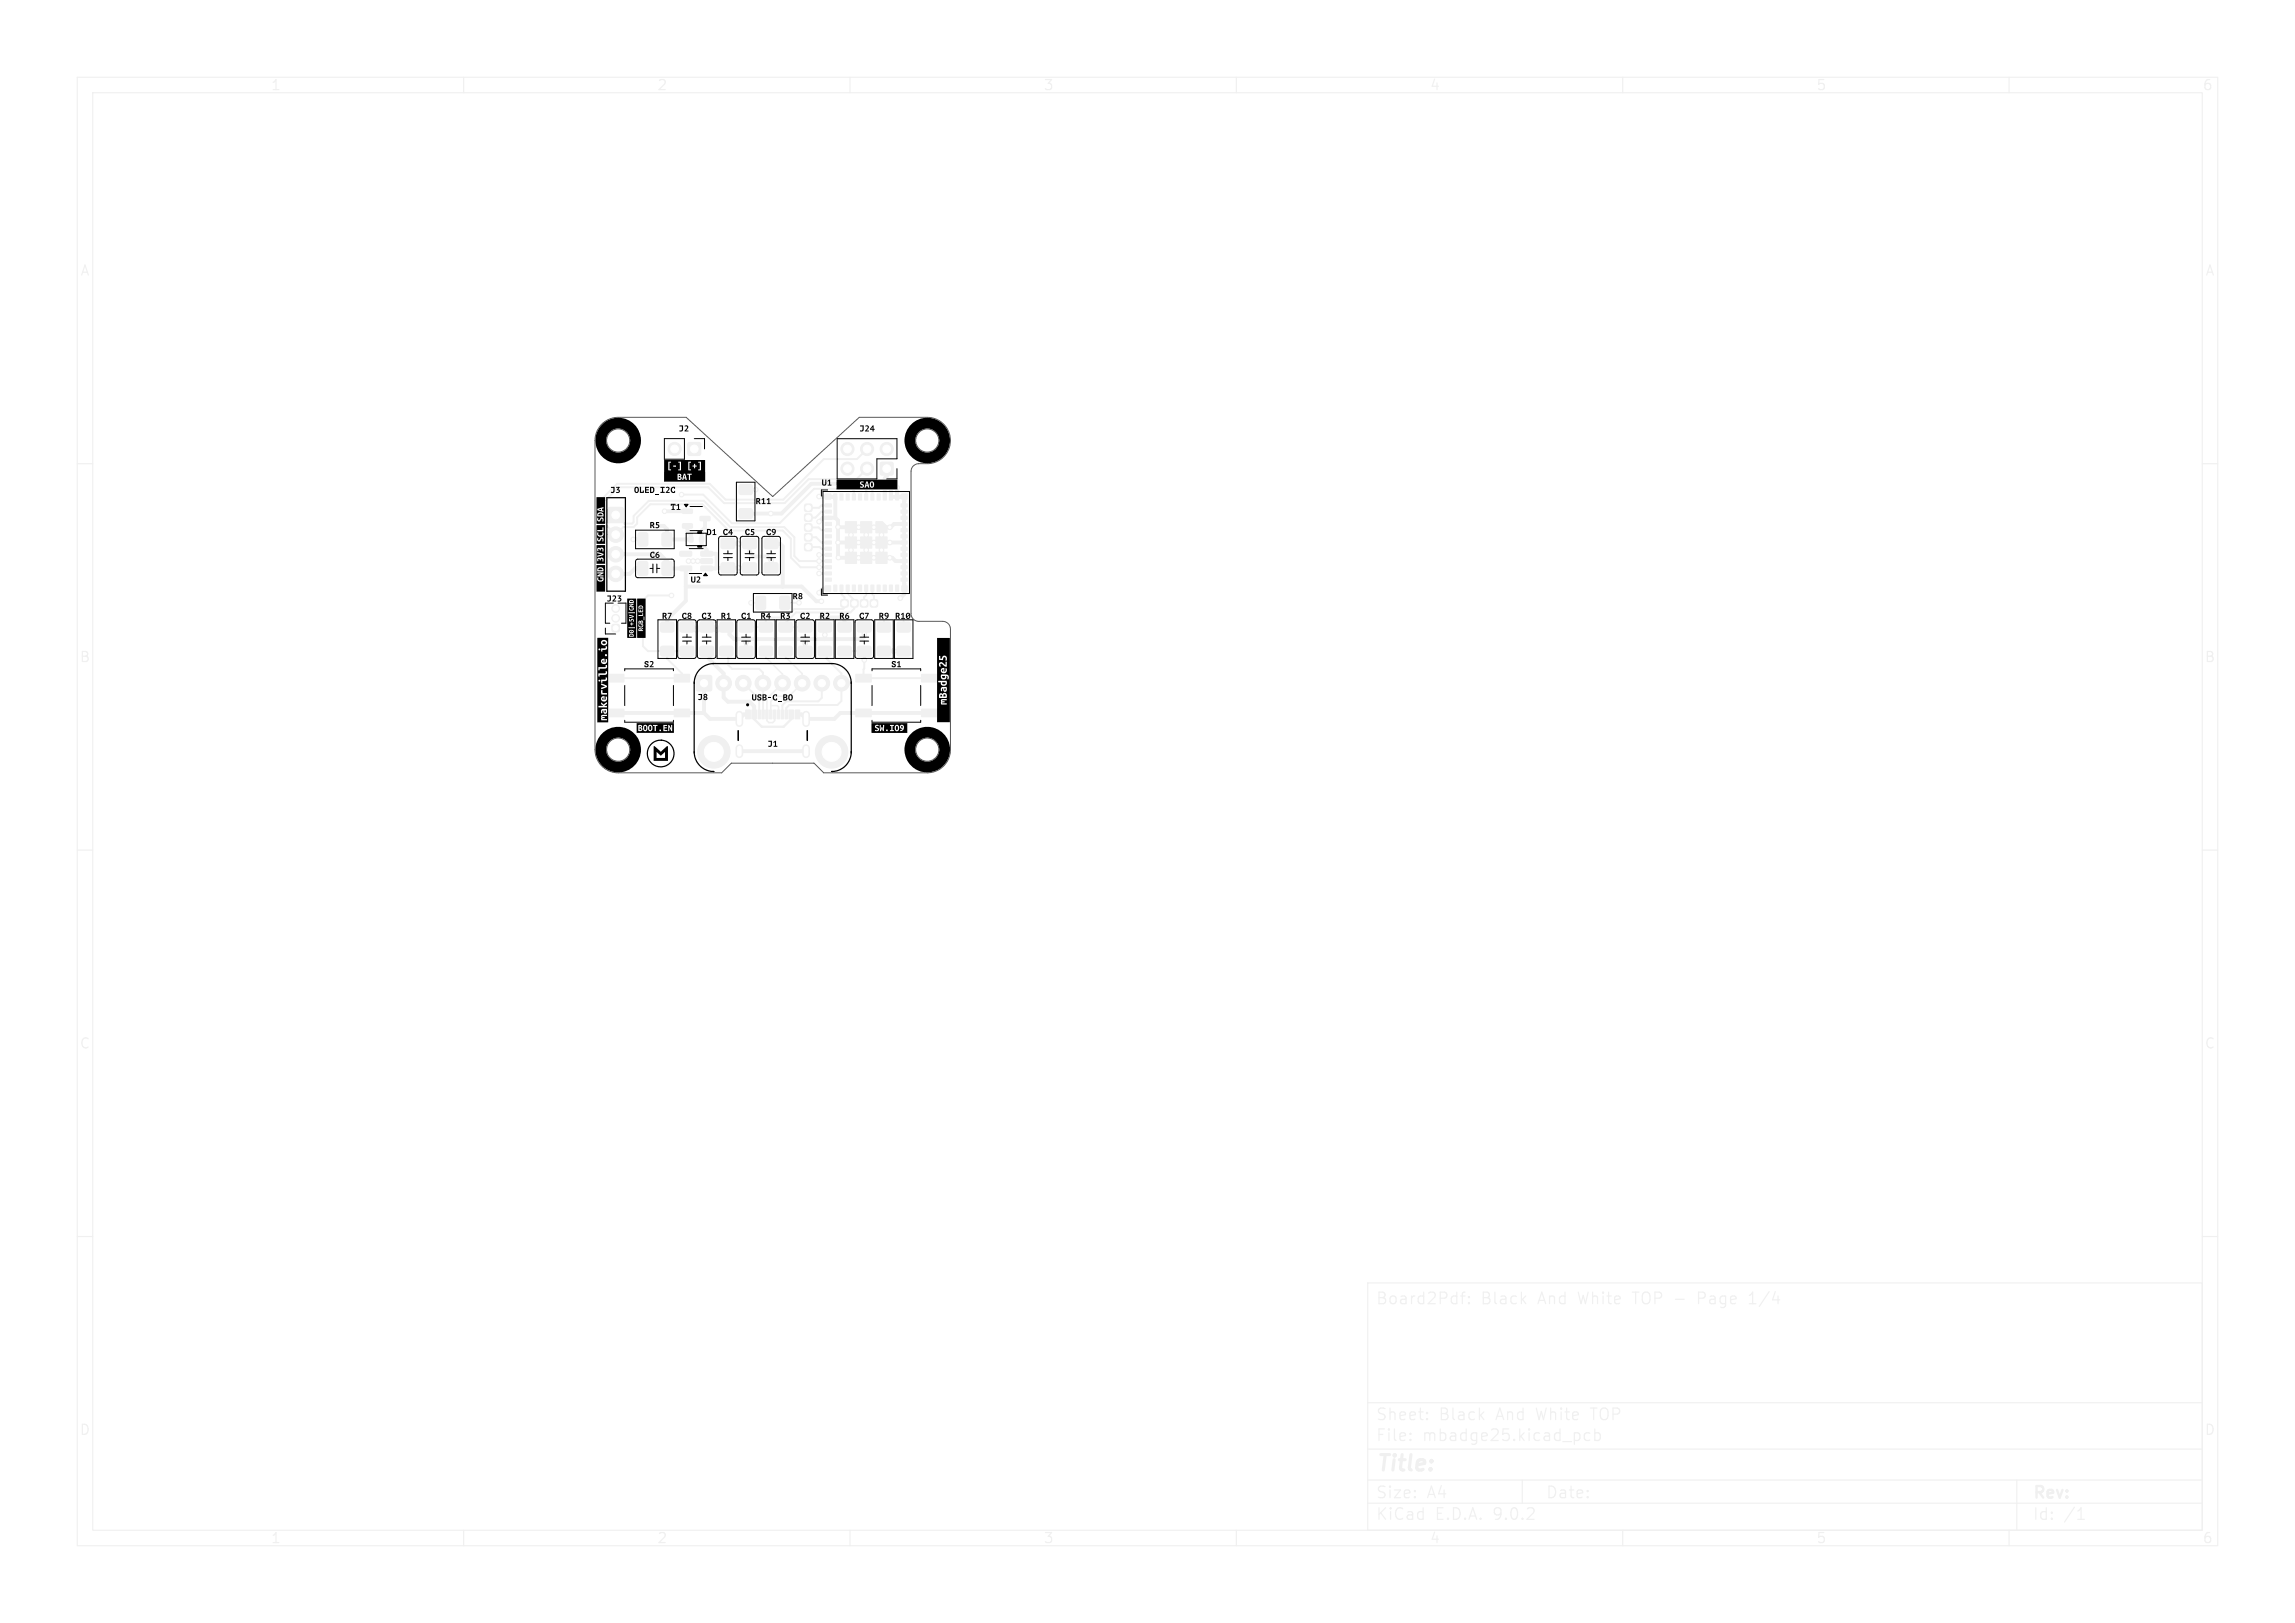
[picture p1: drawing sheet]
<svg xmlns="http://www.w3.org/2000/svg" width="297mm" height="210mm" viewBox="0 0 297 210" stroke-linecap="round" stroke-linejoin="round" font-family="sans-serif">
<defs><g id="words">
<g font-size="1.1">
<text x="87.8" y="56.1">J2</text>
<text x="111.2" y="56.1">J24</text>
<text x="79" y="64.1">J3</text>
<text x="82" y="64.1">OLED_I2C</text>
<text x="97.8" y="65.5">R11</text>
<text x="106.3" y="63.1">U1</text>
<text x="84.1" y="68.6">R5</text>
<text x="86.8" y="66.3">T1</text>
<text x="91.4" y="69.5">D1 C4</text>
<text x="96.4" y="69.5">C5</text>
<text x="99.1" y="69.5">C9</text>
<text x="84.1" y="72.5">C6</text>
<text x="89.4" y="75.7">U2</text>
<text x="102.6" y="77.8">R8</text>
<text x="78.5" y="78.1">J23</text>
<text x="85.7" y="80.4">R7</text>
<text x="88.2" y="80.4">C8</text>
<text x="90.8" y="80.4">C3</text>
<text x="93.3" y="80.4">R1</text>
<text x="95.9" y="80.4">C1</text>
<text x="98.4" y="80.4">R4</text>
<text x="101" y="80.4">R3</text>
<text x="103.5" y="80.4">C2</text>
<text x="106.1" y="80.4">R2</text>
<text x="108.6" y="80.4">R6</text>
<text x="111.2" y="80.4">C7</text>
<text x="113.7" y="80.4">R9</text>
<text x="115.8" y="80.4">R10</text>
<text x="83.3" y="86.6">S2</text>
<text x="115.3" y="86.6">S1</text>
<text x="90.3" y="90.9">J8</text>
<text x="97.3" y="90.9">USB-C_BO</text>
<text x="99.3" y="96.9">J1</text>
</g>
</g></defs>
<g fill="none" stroke="#f0f0f0" stroke-width=".15">
<path d="M10 10h277v190h-277zM12 12h273v186h-273zM35.3 11.6h.8M35.3 10.7l.4-.4v1.3M60 10v2M85.3 10.4l.2-.1 .5 .1a.35 .35 0 0 1 0 .5l-.7 .7h.8M110 10v2M135.3 10.3h.8l-.4 .5a.35 .35 0 0 1 .4 .2v.3l-.1 .2-.5 .1-.2-.1M160 10v2M185.7 10.2l-.4 1h.9M186 10.7v.9M210 10v2"/>
<path d="M236 10.3h-.6l-.1 .6 .2-.1 .5 .1 .1 .1-.1 .5-.2 .1h-.3l-.2-.1M260 10v2M286 10.3a.51 .51 0 0 0-.7 .6v.4l.2 .2 .3 .1 .2-.1 .1-.5-.1-.1-.4-.1-.3 .2M10.6 35.6l.4-1.3 .4 1.3M10.7 35.2h.6M285.6 35.6l.4-1.3 .4 1.3M285.7 35.2h.6M10 60h2M285 60h2M10.7 84.3h.4l.2 .1v.3l-.2 .2a.35 .35 0 0 1 .3 .3 .35 .35 0 0 1-.2 .4h-.5zM10.7 84.9h.4M285.7 84.3h.4l.2 .1v.3l-.2 .2a.35 .35 0 0 1 .3 .3 .35 .35 0 0 1-.2 .4h-.5z"/>
<path d="M285.7 84.9h.4M10 110h2M285 110h2M11.4 134.4a.52 .52 0 0 0-.6 0 .52 .52 0 0 0-.2 .6 .49 .49 0 0 0 .2 .5 .49 .49 0 0 0 .6 0M286.4 134.4a.52 .52 0 0 0-.6 0 .52 .52 0 0 0-.2 .6 .49 .49 0 0 0 .3 .5 .49 .49 0 0 0 .5 0M10 160h2M177 166h108v32h-108zM178.5 167.2h.5a.36 .36 0 0 1 .3 .4 .36 .36 0 0 1-.3 .3 .4 .4 0 0 1 .3 .4 .4 .4 0 0 1-.3 .4h-.5zM178.5 167.9h.5M180 167.8a.41 .41 0 0 1 .7 .2v.4a.41 .41 0 0 1-.4 .3 .41 .41 0 0 1-.4-.3v-.4zM181.3 167.8l.2-.1 .4 .1 .1 .9M182 168.1h-.5a.29 .29 0 0 0-.3 .3 .29 .29 0 0 0 .3 .3l.5-.1"/>
<path d="M182.7 167.7v1M183.1 167.7a.38 .38 0 0 0-.4 .3M184.2 167.8l-.4-.1-.3 .3v.4l.2 .2 .1 .1 .4-.1M184.2 167.2v1.5M184.9 167.3l.2-.1h.4a.41 .41 0 0 1 .2 .6l-.9 .9h.9M186.4 168h.6a.41 .41 0 0 0 .3-.4 .41 .41 0 0 0-.3-.4h-.6v1.5M188.5 167.8l-.4-.1-.3 .3v.4l.2 .2 .1 .1 .4-.1M188.5 167.2v1.5M189 167.7h.6M189.6 167.2l-.3 .1-.1 .1v1.3M190.1 167.8v.1M190.1 168.6v.1"/>
<path d="M190.1 168.6h.1l-.1 .1M190.1 168.6h-.1l.1 .1M190.1 167.8h.1l-.1 .1M190.1 167.8h-.1l.1 .1M192 167.2h.5a.36 .36 0 0 1 .3 .4 .36 .36 0 0 1-.3 .3 .4 .4 0 0 1 .3 .4 .4 .4 0 0 1-.3 .4h-.5zM192 167.9h.5M193.5 167.2v1.3l.2 .2M194.2 167.8l.2-.1 .4 .1 .1 .9M194.9 168.1h-.5a.29 .29 0 0 0-.2 .3 .29 .29 0 0 0 .2 .3l.5-.1M196.2 167.8l-.4-.1-.3 .3v.4l.2 .2 .1 .1 .4-.1M196.9 167.2v1.5M197 168.1l.5 .6"/>
<path d="M197.5 167.7l-.6 .6M199 168.7l.5-1.5 .5 1.5M199.2 168.3h.7M200.5 167.7v1M200.5 167.8a.37 .37 0 0 1 .7 .1v.8M202.5 167.8l-.4-.1-.3 .3v.4l.2 .2 .1 .1 .4-.1M202.5 167.2v1.5M204.2 167.2l.4 1.5 .3-1.1 .3 1.1 .3-1.5M206.1 167.8a.37 .37 0 0 1 .6 .1v.8M206.1 167.2v1.5M207.5 167.2v.1M207.5 167.7v1"/>
<path d="M207.5 167.2l-.1 .1h.1M208 167.7h.5M208.2 167.2v1.3v.1l.3 .1M209 168.2l.7-.1-.1-.3-.4-.1-.2 .2v.7l.2 .1 .4-.1M211.2 167.2h.9M211.7 167.2v1.5M212.7 167.3a.5 .5 0 0 1 .6-.1 .5 .5 0 0 1 .2 .5v.5a.5 .5 0 0 1-.5 .5 .5 .5 0 0 1-.5-.5v-.5zM214.2 168h.5a.41 .41 0 0 0 .3-.4 .41 .41 0 0 0-.3-.4h-.5v1.5M216.8 168.1h1.2M219.8 168h.6a.41 .41 0 0 0 .3-.4 .41 .41 0 0 0-.3-.4h-.6v1.5M221.3 167.8l.2-.1 .4 .1 .1 .9M222 168.1h-.5a.29 .29 0 0 0-.3 .3 .29 .29 0 0 0 .3 .3l.5-.1"/>
<path d="M223.3 167.8l-.4-.1-.3 .3v.4l.1 .2 .2 .1 .4-.1M223.3 167.7v1.2a.41 .41 0 0 1-.6 .2M224 168.2l.7-.1-.1-.3-.4-.1-.2 .2v.7l.2 .1 .4-.1M226.4 168.7h.8M226.4 167.6l.4-.4v1.5M229 167.1l-1.3 2M229.7 167.1l-.3 1.1h.9M230.1 167.7v1M285 160h2M10.7 184.3a.66 .66 0 0 1 .7 .6 .66 .66 0 0 1-.7 .7zM35.3 198.7l.4-.4v1.3M35.3 199.6h.8"/>
<path d="M60 198v2M85.3 198.4l.2-.1 .5 .1a.35 .35 0 0 1 0 .5l-.7 .7h.8M110 198v2M135.3 198.3h.8l-.4 .5a.35 .35 0 0 1 .4 .2v.4l-.1 .1-.5 .1-.2-.1M160 198v2M177 194.5h108M177 191.5h108M177 187.5h108M177 181.5h108M178.5 195.1v1.5M178.5 185.6h.5M178.7 195.7l.6 .9"/>
<path d="M179.2 184.9h-.7v1.5M179.2 192.4l-.5-.1a.36 .36 0 0 0-.3 .4 .36 .36 0 0 0 .3 .3 .55 .55 0 0 1 .5 .4 .38 .38 0 0 1-.2 .4l-.6-.1M179.2 182.3l-.5-.1a.36 .36 0 0 0-.3 .4 .36 .36 0 0 0 .3 .3 .55 .55 0 0 1 .5 .4 .38 .38 0 0 1-.2 .4l-.6-.1M179.3 195.1l-.8 .9M179.7 184.9v.1M179.7 185.4v1M179.7 184.9l.1 .1h-.1M179.9 182.2v1.5M179.9 192.3v.1M179.9 192.8v1M179.9 192.3l-.1 .1h.1M179.9 192.3l.1 .1h-.1"/>
<path d="M179.9 182.8a.37 .37 0 0 1 .6 .1v.8M180 195.1v.1M180 195.6v1M180 195.1l-.1 .1h.1M180.5 192.8h.7l-.7 1h.7M180.5 184.9v1.3l.2 .2M181.2 185.9l.7-.1-.1-.3-.4-.1-.2 .2v.7l.2 .1 .4-.1M181.2 183.2l.7-.1-.1-.3-.4-.1-.2 .2v.7l.2 .1 .4-.1M181.5 195.2a.6 .6 0 0 0-.7 0 .6 .6 0 0 0-.2 .8 .56 .56 0 0 0 .3 .5 .56 .56 0 0 0 .6 0M181.7 193.3l.8-.1-.1-.3-.4-.1-.3 .2 .1 .7 .2 .1 .4-.1M182.2 195.7l.1-.1 .4 .1 .1 .9M182.5 183.2l.7-.1-.1-.3-.4-.1-.2 .2v.7l.2 .1 .4-.1"/>
<path d="M182.5 186.3h.1l-.1 .1M182.5 186.3v.1M182.5 185.5v.1M182.5 185.5h.1l-.1 .1M182.8 196h-.5a.29 .29 0 0 0-.2 .3 .29 .29 0 0 0 .2 .3l.5-.1M183.1 193.7h.1l-.1 .1M183.1 193.7h-.1l.1 .1M183.1 192.9v.1M183.1 193.7v.1M183.1 192.9h.1l-.1 .1M183.1 192.9h-.1l.1 .1M183.6 182.7h.6"/>
<path d="M183.8 182.2v1.3l.1 .1 .3 .1M184.2 195.7l-.5-.1-.2 .3v.4l.1 .2 .1 .1 .5-.1M184.2 195.1v1.5M184.4 185.5a.37 .37 0 0 1 .6 .1M184.4 185.4v1M184.7 183.6h-.1l.1 .1M184.7 183.6v.1M184.7 182.8v.1M184.7 182.8h-.1l.1 .1M184.7 193.8l.5-1.5 .5 1.5M184.9 193.4h.7M185 185.6l.2-.2 .4 .1 .1 .9"/>
<path d="M185 185.6v.8M185.7 198.2l-.4 1h.9M186 198.7v.9M186 195.8h.5M186.4 185.5l.4-.1 .3 .3v.4l-.1 .2-.2 .1-.4-.1M186.4 184.9v1.5M186.5 182.2h.5a.36 .36 0 0 1 .3 .4 .36 .36 0 0 1-.3 .3 .4 .4 0 0 1 .4 .4 .4 .4 0 0 1-.3 .4h-.6zM186.5 182.9h.5M186.5 192.2l-.3 1.1h.9M186.7 195.1h-.7v1.5h.7M186.9 192.8v1M187.4 196.5h.1l-.1 .1"/>
<path d="M187.4 196.5h-.1l.1 .1M187.4 196.5v.1M187.7 185.5l.2-.1 .4 .1 .1 .9M188 182.2v1.3l.2 .2M188.1 195.1a.79 .79 0 0 1 .9 .5 .79 .79 0 0 1-.3 .9l-.6 .1zM188.4 185.8h-.5a.29 .29 0 0 0-.2 .3 .29 .29 0 0 0 .2 .3l.5-.1M188.8 182.8l.2-.1 .4 .1 .1 .9M189.5 183.1h-.5a.29 .29 0 0 0-.3 .3 .29 .29 0 0 0 .3 .3l.5-.1M189.6 196.5h.1l-.1 .1M189.6 196.5h-.1l.1 .1M189.6 196.5v.1M189.7 185.5l-.4-.1-.3 .3v.4l.2 .2 .1 .1 .4-.1"/>
<path d="M189.7 184.9v1.5M190.1 196.6l.5-1.5 .5 1.5M190.2 196.2h.8M190.8 182.8l-.4-.1-.3 .3v.4l.1 .2 .2 .1 .4-.1M191.1 185.4v1.2a.41 .41 0 0 1-.6 .2M191.1 185.5l-.4-.1-.3 .3v.4l.1 .2 .2 .1 .4-.1M191.5 182.2v1.5M191.6 196.5h.1l-.1 .1M191.6 196.5h-.1l.1 .1M191.6 196.5v.1M191.6 183.1l.4 .6M191.7 185.9l.8-.1-.1-.3-.4-.1-.3 .2 .1 .7 .2 .1 .4-.1"/>
<path d="M192 182.7l-.5 .6M193 185l.2-.1h.4a.41 .41 0 0 1 .2 .6l-.8 .9h.9M193.6 183.7l.5-1.5 .5 1.5M193.7 183.3h.8M194.2 195.7l-.2 .3h-.5l-.1-.3v-.3l.1-.2 .5-.1 .2 .1a.99 .99 0 0 1-.4 1.4h-.3M194.9 196.5h.1l-.1 .1M194.9 196.5h-.1l.1 .1M194.9 196.5v.1M195.1 182.8a.37 .37 0 0 1 .6 .1v.8M195.1 182.7v1M195.2 184.9h-.7v.7l.2-.1h.5l.1 .3-.1 .5-.2 .1h-.3l-.2-.1M195.7 195.2a.36 .36 0 0 1 .3-.1 .36 .36 0 0 1 .3 .3 .77 .77 0 0 1-.4 1.2 .91 .91 0 0 1-.2-1.4z"/>
<path d="M196 186.3v.1M196 186.3h-.1l.1 .1M196.7 184.9v1.5M196.8 185.8l.4 .6M197 191.5v3M197 196.5h.1l-.1 .1M197 196.5v.1M197.1 182.8l-.4-.1-.3 .3v.4l.1 .2 .2 .1 .4-.1M197.1 182.2v1.5M197.2 185.4l-.5 .6M197.7 195.2l.2-.1h.3a.41 .41 0 0 1 .3 .6l-.9 .9h.9M197.9 184.9v.1"/>
<path d="M197.9 185.4v1M197.9 184.9l-.1 .1h.1M197.9 184.9l.1 .1h-.1M198.8 182.2l.4 1.5 .3-1.1 .2 1.1 .4-1.5M199.2 185.5l-.4-.1-.3 .3v.4l.2 .2 .1 .1 .4-.1M199.9 185.5l.1-.1 .5 .1v.9M200.5 192.3a.79 .79 0 0 1 .8 .5 .79 .79 0 0 1-.3 .9l-.5 .1zM200.5 185.8h-.5a.29 .29 0 0 0-.2 .3 .29 .29 0 0 0 .2 .3l.5-.1M200.7 182.8a.37 .37 0 0 1 .6 .1v.8M200.7 182.2v1.5M201.9 184.9v1.5M201.9 185.5l-.4-.1-.3 .3v.4l.1 .2 .2 .1 .4-.1"/>
<path d="M202 192.9l.1-.1 .4 .1 .1 .9M202 182.2v.1M202 182.7v1M202 182.2l.1 .1h-.1M202.2 186.5h1.2M202.5 182.7h.6M202.6 193.2h-.5a.29 .29 0 0 0-.2 .3 .29 .29 0 0 0 .2 .3l.5-.1M202.7 182.2v1.3l.1 .1 .3 .1M203.1 192.8h.6M203.3 192.3v1.3l.1 .1 .3 .1M203.5 183.2l.7-.1v-.3l-.5-.1-.2 .2 .1 .7 .1 .1 .5-.1M203.7 185.5l.5-.1 .3 .3v.4l-.2 .2-.1 .1-.5-.1"/>
<path d="M203.7 185.4v1.5M204.1 193.3l.7-.1-.1-.3-.4-.1-.2 .2 .1 .7 .1 .1 .4-.1M205.5 193.7v.1M205.5 193.7h-.1l.1 .1M205.5 192.9v.1M205.5 192.9h-.1l.1 .1M205.7 185.5l-.4-.1-.3 .3v.4l.2 .2 .1 .1 .4-.1M205.8 182.2h.9M206.2 182.2v1.5M206.4 185.5l.4-.1 .3 .3v.4l-.1 .2-.2 .1-.4-.1M206.4 184.9v1.5M207.2 182.4a.5 .5 0 0 1 .5-.2 .5 .5 0 0 1 .4 .5v.5a.5 .5 0 0 1-.5 .5 .5 .5 0 0 1-.5-.5z"/>
<path d="M208.7 183h.6a.41 .41 0 0 0 .3-.4 .41 .41 0 0 0-.3-.4h-.6v1.5M210 198v2M236 198.3h-.6l-.1 .6 .2-.1 .5 .1 .1 .1-.1 .5-.2 .1h-.3l-.2-.1M260 198v2M261 191.5v6.5M263.5 195.1v1.5M264.8 195.7l-.4-.1-.3 .3v.4l.1 .2 .2 .1 .4-.1M264.8 195.1v1.5M265.5 196.5h.1l-.1 .1M265.5 196.5v.1M265.5 195.7v.1M265.5 195.7h.1l-.1 .1"/>
<path d="M268.5 195l-1.3 2M268.9 196.6h.8M268.9 195.5l.4-.4v1.5M285.7 184.3a.66 .66 0 0 1 .7 .6 .66 .66 0 0 1-.7 .7zM286 198.3a.51 .51 0 0 0-.7 .6v.5l.2 .1 .3 .1 .2-.1 .1-.5-.1-.1-.4-.1-.3 .2"/>
</g>
<path d="M263.6 193.1h.5a.41 .41 0 0 0 .3-.4 .41 .41 0 0 0-.3-.4h-.5v1.5M263.9 193.1l.5 .7M265 193.3l.7-.2-.1-.2-.4-.1-.2 .2 .1 .7 .1 .1 .4-.1M266.2 192.8l.4 1 .3-1M267.5 193.6l.1 .1-.1 .1M267.5 193.6l-.1 .1 .1 .1M267.5 192.9v.1M267.5 193.6v.2M267.5 192.9h.1l-.1 .1M267.5 192.9h-.1l.1 .1" fill="none" stroke="#f0f0f0" stroke-width=".3"/>
<g fill="none" stroke="#f0f0f0" stroke-width=".4">
<path d="M178.7 188.2h1.1M179.3 188.2l-.3 2M180.4 188.9l-.1 1.3M180.5 188.2v.2M180.5 188.2l-.1 .1 .1 .1M180.5 188.2l.1 .1-.1 .1M181.1 188.9h.7M181.5 188.2l-.3 1.7 .1 .2 .4 .1M182.6 188.2l-.2 1.7 .1 .2 .1 .1M183.4 189.5l1-.1-.1-.4-.2-.1-.5 .1-.2 .2-.1 .7 .1 .2 .2 .1 .6-.1M185.1 190l.1 .1-.1 .1M185.1 190l-.1 .1 .1 .1"/>
<path d="M185.1 190v.2M185.3 189l-.1 .2M185.3 189v.1l-.1 .1M185.3 189l-.1 .1v.1"/>
</g>
<g fill="#f0f0f0" stroke="#f0f0f0" stroke-width=".13">
<path d="M85.5 80.6l.2-.1 1.5 .1v.2v.9l-.2 .1-1.5-.1v-.1z"/>
<path d="M85.5 83.7l.2-.1 1.5 .1v.2v.9l-.2 .1-1.5-.1v-.1z"/>
<path d="M90.2 87.5l.1-.1h1.6l.2 .1v.1v1.6v.1l-.2 .1h-1.6l-.1-.1-.1-.1v-1.6z"/>
<path d="M95.7 62.8l.2-.1 1.4 .1 .1 .2-.1 .9-.2 .1-1.4-.1-.1-.1z"/>
<path d="M95.7 65.9l.2-.1 1.4 .1 .1 .2-.1 .9-.2 .1-1.4-.1-.1-.1z"/>
<path d="M116.1 80.6l.2-.1 1.5 .1v.2v.9l-.2 .1-1.5-.1v-.1z"/>
<path d="M116.1 83.7l.2-.1 1.5 .1v.2v.9l-.2 .1-1.5-.1v-.1z"/>
<path d="M113.6 80.6l.2-.1 1.4 .1 .1 .2-.1 .9-.2 .1-1.4-.1-.1-.1z"/>
<path d="M113.6 83.7l.2-.1 1.4 .1 .1 .2-.1 .9-.2 .1-1.4-.1-.1-.1z"/>
<path d="M98.1 91.9h.3v1.1h-.3z"/>
<path d="M99.1 91.9h.3v1.1h-.3z"/>
<path d="M100.6 91.9h.3v1.1h-.3z"/>
<path d="M101.6 91.9h.3v1.1h-.3z"/>
<path d="M102.1 91.9h.6v1.1h-.6z"/>
<path d="M102.9 91.9h.6v1.1h-.6z"/>
<path d="M101.1 91.9h.3v1.1h-.3z"/>
<path d="M100.1 91.9h.3v1.1h-.3z"/>
<path d="M99.6 91.9h.3v1.1h-.3z"/>
<path d="M98.6 91.9h.3v1.1h-.3z"/>
<path d="M97.3 91.9h.6v1.1h-.6z"/>
<path d="M96.5 91.9h.6v1.1h-.6z"/>
<path d="M89.1 57.3l.1-.1 1.4 .1 .1 .2-.1 1.4h-.2h-1.3l-.1-.2z"/>
<path d="M79.2 80.8h.2h.7l.1 .2-.1 .7-.2 .1-.7-.1v-.2z"/>
<path d="M119.3 91.8h1.9v1h-1.9z"/>
<path d="M110.8 91.8h2v1h-2z"/>
<path d="M119.3 87.3h1.9v1h-1.9z"/>
<path d="M110.8 87.3h2v1h-2z"/>
<path d="M87.3 91.8h2v1h-2z"/>
<path d="M78.7 91.8h2v1h-2z"/>
<path d="M87.3 87.3h2v1h-2z"/>
<path d="M78.7 87.3h2v1h-2z"/>
<path d="M115.9 63.9h.4v.8h-.4z"/>
<path d="M115.1 63.9h.4v.8h-.4z"/>
<path d="M114.3 63.9h.4v.8h-.4z"/>
<path d="M113.5 63.9h.4v.8h-.4z"/>
<path d="M112.7 63.9h.4v.8h-.4z"/>
<path d="M111.9 63.9h.4v.8h-.4z"/>
<path d="M111.1 63.9h.4v.8h-.4z"/>
<path d="M110.3 63.9h.4v.8h-.4z"/>
<path d="M109.5 63.9h.4v.8h-.4z"/>
<path d="M108.7 63.9h.4v.8h-.4z"/>
<path d="M107.9 63.9h.4v.8h-.4z"/>
<path d="M106.8 65.2h.8v.4h-.8z"/>
<path d="M106.8 66h.8v.4h-.8z"/>
<path d="M106.8 66.8h.8v.4h-.8z"/>
<path d="M106.8 67.6h.8v.4h-.8z"/>
<path d="M106.8 68.4h.8v.4h-.8z"/>
<path d="M106.8 69.2h.8v.4h-.8z"/>
<path d="M106.8 70h.8v.4h-.8z"/>
<path d="M106.8 70.8h.8v.4h-.8z"/>
<path d="M106.8 71.6h.8v.4h-.8z"/>
<path d="M106.8 72.4h.8v.4h-.8z"/>
<path d="M106.8 73.2h.8v.4h-.8z"/>
<path d="M106.8 74h.8v.4h-.8z"/>
<path d="M106.8 74.8h.8v.4h-.8z"/>
<path d="M107.9 75.7h.4v.8h-.4z"/>
<path d="M108.7 75.7h.4v.8h-.4z"/>
<path d="M109.5 75.7h.4v.8h-.4z"/>
<path d="M110.3 75.7h.4v.8h-.4z"/>
<path d="M111.1 75.7h.4v.8h-.4z"/>
<path d="M111.9 75.7h.4v.8h-.4z"/>
<path d="M112.7 75.7h.4v.8h-.4z"/>
<path d="M113.5 75.7h.4v.8h-.4z"/>
<path d="M114.3 75.7h.4v.8h-.4z"/>
<path d="M115.1 75.7h.4v.8h-.4z"/>
<path d="M115.9 75.7h.4v.8h-.4z"/>
<path d="M116.6 74.8h.8v.4h-.8z"/>
<path d="M116.6 74h.8v.4h-.8z"/>
<path d="M116.6 73.2h.8v.4h-.8z"/>
<path d="M116.6 72.4h.8v.4h-.8z"/>
<path d="M116.6 71.6h.8v.4h-.8z"/>
<path d="M116.6 70.8h.8v.4h-.8z"/>
<path d="M116.6 70h.8v.4h-.8z"/>
<path d="M116.6 69.2h.8v.4h-.8z"/>
<path d="M116.6 68.4h.8v.4h-.8z"/>
<path d="M116.6 67.6h.8v.4h-.8z"/>
<path d="M116.6 66.8h.8v.4h-.8z"/>
<path d="M116.6 66h.8v.4h-.8z"/>
<path d="M116.6 65.2h.8v.4h-.8z"/>
<path d="M113.3 67.5h.9l.6 .6v.9h-1.5z"/>
<path d="M111.4 67.5h1.4v1.5h-1.4z"/>
<path d="M109.4 67.5h1.4v1.5h-1.4z"/>
<path d="M113.3 69.5h1.5v1.4h-1.5z"/>
<path d="M111.4 69.5h1.4v1.4h-1.4z"/>
<path d="M109.4 69.5h1.4v1.4h-1.4z"/>
<path d="M113.3 71.5h1.5v1.4h-1.5z"/>
<path d="M111.4 71.5h1.4v1.4h-1.4z"/>
<path d="M109.4 71.5h1.4v1.4h-1.4z"/>
<path d="M116.7 75.8h.7v.7h-.7z"/>
<path d="M106.8 75.8h.7v.7h-.7z"/>
<path d="M106.8 63.9h.7v.7h-.7z"/>
<path d="M116.7 63.9h.7v.7h-.7z"/>
<path d="M85.7 72.7h.2h1l.1 .2-.1 1.5-.2 .1-1-.1-.1-.2z"/>
<path d="M82.6 72.7h.2h1l.1 .2-.1 1.5-.2 .1-1-.1-.1-.2z"/>
<path d="M104.2 67.8h.1h.7l.1 .2-.1 .7-.2 .1-.6-.1-.1-.2z"/>
<path d="M95.7 80.5h.2h1.5v.2v1l-.2 .1-1.5-.1-.1-.1z"/>
<path d="M95.7 83.7l.2-.1 1.5 .1v.2v1h-.2h-1.5l-.1-.2z"/>
<path d="M88.1 83.7l.1-.1 1.5 .1 .1 .2-.1 1h-.1h-1.5l-.1-.2z"/>
<path d="M88.1 80.5h.1h1.5l.1 .2-.1 1-.1 .1-1.5-.1-.1-.1z"/>
<path d="M108.9 77.6h.1h.7l.1 .2-.1 .7-.2 .1-.6-.1-.1-.2z"/>
<path d="M104.2 70.4l.1-.1 .7 .1 .1 .1-.1 .7-.2 .1-.6-.1-.1-.2z"/>
<path d="M103.4 80.5h.1h1.5l.1 .2-.1 1-.2 .1-1.4-.1-.1-.1z"/>
<path d="M103.4 83.7l.1-.1 1.5 .1 .1 .2-.1 1h-.2h-1.4l-.1-.2z"/>
<path d="M100.8 83.7l.2-.1 1.5 .1v.2v.9l-.2 .1-1.5-.1v-.1z"/>
<path d="M100.8 80.6l.2-.1 1.5 .1v.2v.9l-.2 .1-1.5-.1v-.1z"/>
<path d="M112.7 77.6h.1h.7l.1 .2-.1 .7-.2 .1-.6-.1-.1-.2z"/>
<path d="M111.4 77.6h.2h.7v.2v.7l-.2 .1-.7-.1-.1-.2z"/>
<path d="M104.2 69.1l.1-.1 .7 .1 .1 .2-.1 .6-.2 .1-.6-.1-.1-.1z"/>
<path d="M90.7 73.3l1.4-.1 .1 .2v.4l-.1 .1h-1.3l-.1-.2z"/>
<path d="M90.7 72.3h1.4l.1 .1v.4l-.1 .1h-1.3l-.1-.1z"/>
<path d="M90.7 71.4l1.4-.1 .1 .2v.4l-.1 .1h-1.3l-.1-.2z"/>
<path d="M88 71.4l1.4-.1 .1 .2v.4l-.1 .1h-1.3l-.1-.2z"/>
<path d="M88 73.3l1.4-.1 .1 .2v.4l-.1 .1h-1.3l-.1-.2z"/>
<path d="M97.9 77.2l.2-.1 .9 .1 .1 .2-.1 1.4-.1 .1-1-.1-.1-.2z"/>
<path d="M101 77.2l.2-.1 .9 .1 .1 .2-.1 1.4-.1 .1-1-.1-.1-.2z"/>
<path d="M82.6 69l.2-.1 1 .1 .1 .2-.1 1.4-.2 .1-1-.1-.1-.2z"/>
<path d="M85.7 69l.2-.1 1 .1 .1 .2-.1 1.4-.2 .1-1-.1-.1-.2z"/>
<path d="M110.1 77.6h.2h.7l.1 .2-.1 .7-.2 .1-.7-.1v-.2z"/>
<path d="M96.2 72.9l.1-.1 1.5 .1 .1 .2-.1 1h-.1h-1.5l-.1-.2z"/>
<path d="M96.2 69.7h.1h1.5l.1 .2-.1 1-.1 .1-1.5-.1-.1-.1z"/>
<path d="M108.5 83.7l.2-.1 1.4 .1 .1 .2-.1 .9-.2 .1-1.4-.1-.1-.1z"/>
<path d="M108.5 80.6l.2-.1 1.4 .1 .1 .2-.1 .9-.2 .1-1.4-.1-.1-.1z"/>
<path d="M111 83.7l.2-.1 1.5 .1 .1 .2-.1 1h-.2h-1.5l-.1-.2z"/>
<path d="M111 80.5h.2h1.5l.1 .2-.1 1-.2 .1-1.5-.1-.1-.1z"/>
<path d="M104.2 66.6l.1-.1 .7 .1 .1 .1-.1 .7-.2 .1-.6-.1-.1-.2z"/>
<path d="M104.2 65.3l.1-.1 .7 .1 .1 .2-.1 .6-.2 .1-.6-.1-.1-.1z"/>
<path d="M88.3 65.9h1.2l.1 .1v.4l-.1 .1-1.1-.1-.1-.1z"/>
<path d="M88.3 67.8h1.2l.1 .1v.4l-.1 .1-1.1-.1-.1-.1z"/>
<path d="M90.6 66.8h1.2l.1 .2v.3l-.2 .1h-1l-.1-.1z"/>
<path d="M99 69.7h.1h1.5l.1 .2-.1 1-.2 .1-1.4-.1-.1-.1z"/>
<path d="M99 72.9l.1-.1 1.5 .1 .1 .2-.1 1h-.2h-1.4l-.1-.2z"/>
<path d="M93.2 83.7l.2-.1 1.4 .1 .1 .2-.1 .9-.2 .1-1.4-.1-.1-.1z"/>
<path d="M93.2 80.6l.2-.1 1.4 .1 .1 .2-.1 .9-.2 .1-1.4-.1-.1-.1z"/>
<path d="M90.6 83.7l.2-.1 1.5 .1 .1 .2-.1 1h-.2h-1.5l-.1-.2z"/>
<path d="M90.6 80.5h.2h1.5l.1 .2-.1 1-.2 .1-1.5-.1-.1-.1z"/>
<path d="M90.5 69.5h.6v.6h-.6z"/>
<path d="M89.1 69.5h.6v.6h-.6z"/>
<path d="M105.9 83.7l.2-.1 1.5 .1v.2v.9l-.2 .1-1.5-.1v-.1z"/>
<path d="M105.9 80.6l.2-.1 1.5 .1v.2v.9l-.2 .1-1.5-.1v-.1z"/>
<path d="M98.3 83.7l.2-.1 1.4 .1 .1 .2-.1 .9-.2 .1-1.4-.1-.1-.1z"/>
<path d="M98.3 80.6l.2-.1 1.4 .1 .1 .2-.1 .9-.2 .1-1.4-.1-.1-.1z"/>
<path d="M93.4 72.9l.1-.1 1.5 .1 .1 .2-.1 1h-.2h-1.4l-.1-.2z"/>
<path d="M93.4 69.7h.1h1.5l.1 .2-.1 1-.2 .1-1.4-.1-.1-.1z"/>
<path d="M114 59.9l.1-.1 1.4 .1 .1 .1-.1 1.4-.1 .1-1.4-.1-.1-.2z"/>
<path d="M78.8 65.7l.1-.1h1.5l.2 .1 .1 .2v1.5l-.1 .2h-.2h-1.5h-.1l-.1-.2v-1.5z"/>
<circle cx="107.6" cy="97.3" r="2.1"/>
<circle cx="92.4" cy="97.3" r="2.1"/>
<circle cx="93.7" cy="88.4" r="1.02"/>
<circle cx="96.2" cy="88.4" r="1.02"/>
<circle cx="98.7" cy="88.4" r="1.02"/>
<circle cx="101.3" cy="88.4" r="1.02"/>
<circle cx="103.8" cy="88.4" r="1.02"/>
<circle cx="106.4" cy="88.4" r="1.02"/>
<circle cx="108.9" cy="88.4" r="1.02"/>
<circle cx="87.3" cy="58.1" r=".85"/>
<circle cx="79.7" cy="78.7" r=".5"/>
<circle cx="79.7" cy="80" r=".5"/>
<circle cx="114.7" cy="58.1" r=".85"/>
<circle cx="112.2" cy="60.6" r=".85"/>
<circle cx="112.2" cy="58.1" r=".85"/>
<circle cx="109.7" cy="60.6" r=".85"/>
<circle cx="109.7" cy="58.1" r=".85"/>
<circle cx="79.7" cy="69.2" r="1"/>
<circle cx="79.7" cy="71.7" r="1"/>
<circle cx="79.7" cy="74.3" r="1"/>
<circle cx="97.8" cy="63.4" r=".3"/>
<circle cx="115.7" cy="84.3" r=".3"/>
<circle cx="106" cy="72.6" r=".3"/>
<circle cx="106" cy="73.4" r=".3"/>
<circle cx="106.7" cy="82.1" r=".3"/>
<circle cx="104.2" cy="83.3" r=".3"/>
<circle cx="112.1" cy="71.2" r=".3"/>
<circle cx="114.1" cy="69.2" r=".3"/>
<circle cx="82" cy="69.8" r=".3"/>
<circle cx="92.7" cy="81.6" r=".3"/>
<circle cx="116.1" cy="63.1" r=".3"/>
<circle cx="110.1" cy="69.2" r=".3"/>
<circle cx="99.8" cy="72.5" r=".3"/>
<circle cx="106" cy="67.5" r=".3"/>
<circle cx="113.1" cy="70.2" r=".3"/>
<circle cx="96.5" cy="83.1" r=".3"/>
<circle cx="90.3" cy="72.6" r=".3"/>
<circle cx="113.1" cy="72.2" r=".3"/>
<circle cx="108.4" cy="70.2" r=".3"/>
<circle cx="89.1" cy="72.6" r=".3"/>
<circle cx="106" cy="76.7" r=".3"/>
<circle cx="90.1" cy="81.6" r=".3"/>
<circle cx="108.5" cy="72.1" r=".3"/>
<circle cx="108.4" cy="68.2" r=".3"/>
<circle cx="115.1" cy="70.2" r=".3"/>
<circle cx="115.1" cy="72.2" r=".3"/>
<circle cx="89.7" cy="72.6" r=".3"/>
<circle cx="110.1" cy="71.2" r=".3"/>
<circle cx="115.1" cy="68.2" r=".3"/>
<circle cx="106" cy="64.3" r=".3"/>
<circle cx="95.6" cy="70.3" r=".3"/>
<circle cx="111.1" cy="72.2" r=".3"/>
<circle cx="111.1" cy="70.2" r=".3"/>
<circle cx="111.1" cy="68.2" r=".3"/>
<circle cx="116.5" cy="77.4" r=".3"/>
<circle cx="111.8" cy="82.1" r=".3"/>
<circle cx="112.1" cy="69.2" r=".3"/>
<circle cx="113.1" cy="68.2" r=".3"/>
<circle cx="115.3" cy="63.1" r=".3"/>
<circle cx="114.1" cy="71.2" r=".3"/>
<circle cx="95.6" cy="73.4" r=".3"/>
<circle cx="106.3" cy="77.8" r=".3"/>
<circle cx="99.7" cy="66.4" r=".3"/>
<circle cx="111.8" cy="85.4" r=".3"/>
<circle cx="106" cy="74.2" r=".3"/>
<circle cx="86.9" cy="77.1" r=".3"/>
<circle cx="88.2" cy="64" r=".3"/>
<circle cx="86" cy="66.1" r=".3"/>
<circle cx="103.4" cy="78" r=".3"/>
<circle cx="106" cy="71.8" r=".3"/>
<circle cx="97.2" cy="78" r=".3"/>
<circle cx="112.1" cy="63.1" r=".3"/>
<circle cx="112.9" cy="63.1" r=".3"/>
</g>
<path d="M95.7 92.5v1.1M95.7 96.8v.8M104.3 92.5v1.1M104.3 96.8v.8" fill="none" stroke="#f0f0f0" stroke-width="1"/>
<path d="M96.5 63.4h.1M96.5 63.4h1.3" fill="none" stroke="#f0f0f0" stroke-width=".25"/>
<path d="M96.5 66.5h3.2" fill="none" stroke="#f0f0f0" stroke-width=".5"/>
<circle cx="96.5" cy="66.5" r=".25" fill="#f0f0f0"/>
<g fill="none" stroke="#f0f0f0" stroke-width=".5">
<path d="M79.7 71.7h5.7l.9 .9v1h2.4v4.2l-2.4 2.4v1M81.9 69.8h1.3M83.2 73.6h-1l-.7 .7h-1.8M85 68.1h.9l.4 .4v1.3h3.1v-.6l-.4-.4v-.7M86 66.2h3M88.7 75.9h15l1.9 1.9h.7M89.1 72.6h2.3M91.2 67.1v1.2l-.4 .4v1.8l.6 .7v.5h1.3v1.8M92.7 73.5v.1h-1.3M92.7 73.5h4.3M94.2 70.3h2.8v1.1l.6 .6h1.7l.5 .5v1M99.8 69.4v.9h1.1l.4 .4v5.2"/>
<path d="M106 64.3h2.1v2.7M106.3 79.9h2.7M107.1 76.2h-.5l-.6 .5M108.1 67l.4 .4v4.7v.1h7l.4 .4h1.1M108.1 67h-1.6l-.5 .5M108.5 70.2h8.5M110.1 68.2v4M112.1 68.2v4M114.1 68.2v4M114.5 62.3h-3.1l-.3 .3h-6.1l-3.9 3.9h-1.4M114.7 60.6v1.1l-.2 .2v2.4M115.3 63.1v1.2h1.7v12.6l-.5 .5"/>
<path d="M116.1 63.1v1.2M117 67.8h-1.3l-.4 .4h-6.8M79.8 92.3h11.3M88.9 81.1h.8l.4 .5 .5-.5h1.7l.4 .5 .5-.5 1.1 .1 .1 .1v.8l.6 .6h16.5l.3-.3v-1.3M91.1 92.3l.8 .7h3.8l.6-.6h.5M91.1 88.4v3.9M91.4 84.3h.3l.1 .1v.9l1.8 1.9v3.1l.6 .5h2.8M94 81.1v.1M95.7 97.2h8.6M96.6 82.7v1.6M97.6 91.4v1M104.2 82.7v1.6l.2-.3"/>
<path d="M104.4 84.1h.1M107 81.4l-.3-.2v1.5M109.3 80.3v.9M114.4 84.3h2.6M120.2 92.3h-11.5l-.7 .7h-3.7l-.6-.6h-.5"/>
</g>
<g fill="none" stroke="#f0f0f0" stroke-width=".25">
<path d="M112.2 58.1l-1.3 1.3h-4.3l-5.2 5.3h-7.5l-2.1-2.1h-11.9l-2.2 2.2v2.8l.4 .5h.5l1.1 1.1 1-1h1.3l.5-.4v-.8l1.7-1.7h6.7l3.4 3.4h7l1.1 1v2.5l1.2 1.2h3.6M84 64.8h7.1l3.4 3.4h7l1.3 1.3v2.5l.7 .6h3.7M84 64.8h.1M86.9 77.1h-3l-.7 .6v5.9l.7 .7h5M88.2 64h2.8l3.7 3.7h6.2l4.5-4.4h4.8l.3 .2v.8M97.2 78h1.3M101.6 78h1.8M104.6 68.3h1.3l.4 .3h.9M104.6 69.5h1l.7 .7h.9M104.6 70.8h1.5l.2 .2h.9M106 74.2h1.2M106 71.8h1.2"/>
<path d="M107.2 65.4h-.9l-.3 .3h-1.4M107.2 66.2h-.9l-.8 .8h-.9M108.9 76.1v.8l.4 .4v1.3l-.2 .2h-6.3l-1.1 1.1h-2.3M109.7 76.1v.7l.9 .9v1l-.5 .6h-7.1l-1.4 1.3v.6l2.6-.1M112.1 76.1v.9l-.3 .3v.8M112.1 63.1v1.2M112.2 60.6l-1.4 1.4h-6.1l-3.1 3.1h-7.9l-2.1-2h-11.6l-1.9 1.9v2.4l.2 .2h.4l1-1 1.1 1.1h1l.2-.1v-.8l2-2M112.9 76.1v.8l.2 .2v1M112.9 63.1v1.2M114.4 79.9v1.3M117 79.9v1.3M86.3 84.3v1l1.9 1.9v.6h-8.4"/>
<path d="M94 84.3l.3 .2v1.6l.4 .5h3.5l.5 .4v5.4M96.2 88.4l2 2.1v1.9M96.6 81.1h2.5M98.7 88.4h.1M99.1 81.1v.1M99.1 80.3v.9M101.2 91.3v1.1M106.3 88.4v1.9l-.4 .5h-4.2M106.7 84.3l.3 .2v.8l1.9 1.8v3.6l-.5 .5h-6.3l-.4 .4v.8M109.3 84.3h2.5l-.1 3.5h8.5M111.4 84.3h.1"/>
</g>
<path d="M99.1 84.3v.8l2.2 2.1v1.2l-2 2v2.9l.2 .2h.5l.2-.2v-.9M99.7 91.3v1.1M100.8 91.5v.9M101.6 84.3v.7l2.2 2.2v1.2l-1.7 1.7" fill="none" stroke="#f0f0f0" stroke-width=".2"/>
<path d="M97.6 92.4v.7l1 .9h2.8l1-.9v-.7" fill="none" stroke="#f0f0f0" stroke-width=".3"/>
<g fill="#fff" stroke="#fff" stroke-width=".13">
<circle cx="97.8" cy="63.3" r=".15"/>
<circle cx="115.7" cy="84.2" r=".15"/>
<circle cx="106" cy="72.6" r=".15"/>
<circle cx="106" cy="73.4" r=".15"/>
<circle cx="106.7" cy="82.2" r=".15"/>
<circle cx="104.2" cy="83.2" r=".15"/>
<circle cx="112.1" cy="71.2" r=".15"/>
<circle cx="114.1" cy="69.2" r=".15"/>
<circle cx="81.9" cy="69.8" r=".15"/>
<circle cx="92.8" cy="81.5" r=".15"/>
<circle cx="116.1" cy="63.1" r=".15"/>
<circle cx="110.1" cy="69.2" r=".15"/>
<circle cx="99.8" cy="72.5" r=".15"/>
<circle cx="106" cy="67.5" r=".15"/>
<circle cx="113.1" cy="70.2" r=".15"/>
<circle cx="96.6" cy="83.2" r=".15"/>
<circle cx="90.3" cy="72.6" r=".15"/>
<circle cx="113.1" cy="72.2" r=".15"/>
<circle cx="108.5" cy="70.2" r=".15"/>
<circle cx="89.1" cy="72.6" r=".15"/>
<circle cx="106" cy="76.7" r=".15"/>
<circle cx="90.2" cy="81.5" r=".15"/>
<circle cx="108.5" cy="72.2" r=".15"/>
<circle cx="108.4" cy="68.2" r=".15"/>
<circle cx="115.2" cy="70.2" r=".15"/>
<circle cx="115.1" cy="72.2" r=".15"/>
<circle cx="89.7" cy="72.6" r=".15"/>
<circle cx="110.1" cy="71.2" r=".15"/>
<circle cx="115.1" cy="68.2" r=".15"/>
<circle cx="106" cy="64.2" r=".15"/>
<circle cx="95.6" cy="70.3" r=".15"/>
<circle cx="111.1" cy="72.2" r=".15"/>
<circle cx="111.1" cy="70.2" r=".15"/>
<circle cx="111.1" cy="68.2" r=".15"/>
<circle cx="116.5" cy="77.4" r=".15"/>
<circle cx="111.8" cy="82" r=".15"/>
<circle cx="112.1" cy="69.2" r=".15"/>
<circle cx="113.1" cy="68.2" r=".15"/>
<circle cx="115.3" cy="63.1" r=".15"/>
<circle cx="114.1" cy="71.2" r=".15"/>
<circle cx="95.6" cy="73.5" r=".15"/>
<circle cx="106.3" cy="77.8" r=".15"/>
<circle cx="99.7" cy="66.5" r=".15"/>
<circle cx="111.8" cy="85.4" r=".15"/>
<circle cx="106" cy="74.2" r=".15"/>
<circle cx="86.9" cy="77.1" r=".15"/>
<circle cx="88.2" cy="64" r=".15"/>
<circle cx="86" cy="66.2" r=".15"/>
<circle cx="106" cy="71.8" r=".15"/>
<circle cx="97.2" cy="78" r=".15"/>
<circle cx="112.1" cy="63.1" r=".15"/>
<circle cx="112.9" cy="63.1" r=".15"/>
<circle cx="107.6" cy="97.3" r="1.22"/>
<circle cx="92.4" cy="97.3" r="1.22"/>
<circle cx="91.1" cy="88.4" r=".48"/>
<circle cx="93.7" cy="88.4" r=".48"/>
<circle cx="96.2" cy="88.4" r=".48"/>
<circle cx="98.7" cy="88.4" r=".48"/>
<circle cx="101.3" cy="88.4" r=".48"/>
<circle cx="103.8" cy="88.4" r=".48"/>
<circle cx="106.4" cy="88.4" r=".48"/>
<circle cx="108.9" cy="88.4" r=".48"/>
<circle cx="102.9" cy="93.5" r=".25"/>
<circle cx="97.1" cy="93.5" r=".25"/>
<circle cx="87.3" cy="58.1" r=".5"/>
<circle cx="89.8" cy="58.1" r=".5"/>
<circle cx="79.7" cy="78.7" r=".32"/>
<circle cx="79.7" cy="80" r=".32"/>
<circle cx="79.7" cy="81.3" r=".32"/>
<circle cx="104.6" cy="68.2" r=".33"/>
<circle cx="109.3" cy="78.1" r=".33"/>
<circle cx="104.6" cy="70.8" r=".33"/>
<circle cx="113.1" cy="78.1" r=".33"/>
<circle cx="111.8" cy="78.1" r=".33"/>
<circle cx="104.6" cy="69.5" r=".33"/>
<circle cx="110.6" cy="78.1" r=".33"/>
<circle cx="104.6" cy="67" r=".33"/>
<circle cx="104.6" cy="65.7" r=".33"/>
<circle cx="114.7" cy="60.6" r=".5"/>
<circle cx="114.7" cy="58.1" r=".5"/>
<circle cx="112.2" cy="60.6" r=".5"/>
<circle cx="112.2" cy="58.1" r=".5"/>
<circle cx="109.7" cy="60.6" r=".5"/>
<circle cx="109.7" cy="58.1" r=".5"/>
<circle cx="79.7" cy="66.6" r=".5"/>
<circle cx="79.7" cy="69.2" r=".5"/>
<circle cx="79.7" cy="71.7" r=".5"/>
<circle cx="79.7" cy="74.3" r=".5"/>
</g>
<path d="M95.7 92.5v1.1M95.7 96.8v.8M104.3 92.5v1.1M104.3 96.8v.8" fill="none" stroke="#fff" stroke-width=".6"/>
<g fill="none" stroke="#000" stroke-width="1.4">
<circle cx="80" cy="57" r="2.25"/>
<circle cx="120" cy="57" r="2.25"/>
<circle cx="80" cy="97" r="2.25"/>
<circle cx="120" cy="97" r="2.25"/>
</g>
<g fill="#000">
<path d="M77.4 66.5a.3 .3 0 0 1 .3-.1 .3 .3 0 0 1 .3 .3h-.6zM77.4 73.6a.3 .3 0 0 1 .3-.1 .3 .3 0 0 1 .3 .3h-.6zM77.5 65.9h.3v.1zM77.2 64.3h1.1v12.3h-1.1v-1.7l.1 .1a.42 .42 0 0 0 .5 .3 .42 .42 0 0 0 .3-.6h-.4v.2h.3a.27 .27 0 0 1-.4 .2 .27 .27 0 0 1-.1-.4h-.2v.2h-.1v-.8h.1v.1h.5l-.5 .3v.1h.8v-.2h-.5l.5-.2v-.1h-.9v-.4h.1v.2h.8a.41 .41 0 0 0-.3-.5 .41 .41 0 0 0-.5 .3h-.1v-.7v.1h1.1v-.1h-1.1v-.6h.1v.2h.2l-.1-.3h.2v.2h.1l.2-.2 .1 .1-.1 .2 .2 .1v-.1a.27 .27 0 0 0-.1-.4 .27 .27 0 0 0-.3 .1l-.3-.1-.2 .2v-1h.1v.2l.6 .1-.6 .2v.2l.8-.3v-.1l-.9-.3v-.3h.1v.3l.2-.1-.1-.2 .2-.1v.2h.1l.2-.2 .1 .1-.1 .2 .2 .1v-.1a.27 .27 0 0 0-.1-.4 .27 .27 0 0 0-.3 .1l-.3-.1-.2 .2v-.7v.1h1.1v-.1h-1.1v-.6l.1 .1a.26 .26 0 0 0 .3 .1 .26 .26 0 0 0 .2-.3h.1v.3l.2 .1a.3 .3 0 0 0-.1-.5 .3 .3 0 0 0-.4 .3h-.1v-.3h-.2v.2h-.1v-.7h.1a.41 .41 0 0 0 .5 .3 .41 .41 0 0 0 .3-.5h-.2l.1 .1a.26 .26 0 0 1-.3 .3 .26 .26 0 0 1-.2-.4h-.2v.2h-.1v-.5h.1v.1h.8v-.5h-.1v.4h-.8v-.8v.1h1.1v-.1h-1.1v-.6h.1a.26 .26 0 0 0 .3 .3 .26 .26 0 0 0 .2-.3l.1-.1v.3l.2 .1a.3 .3 0 0 0-.1-.5 .3 .3 0 0 0-.4 .3h-.1v-.3h-.2v.2h-.1v-.6h.1v.2h.8v-.1a.41 .41 0 0 0-.4-.4 .41 .41 0 0 0-.4 .3h-.1v-.8h.1v.2l.8 .2v-.1l-.2-.1v-.2h.2v-.2l-.9 .2zM81.5 77.8a.22 .22 0 0 1 .2-.1 .22 .22 0 0 1 .2 .2h-.4zM81.2 77.5h1.1v5h-1.1v-.3h.2v.2h.6a.31 .31 0 0 0-.2-.4 .31 .31 0 0 0-.4 .2h-.2v-.5h.2a.3 .3 0 0 0 .3 .2 .3 .3 0 0 0 .3-.3l-.2-.1a.28 .28 0 0 0-.4 .2h-.2v-.5h.1v.1h.9v-.1h-1v-.5h.3v.1h.2v.1h.1v-.1h.2v-.1h-.2v-.2h-.1v.2h-.5v-.6h.2v.3h.3l.1-.2a.14 .14 0 0 1 .1 .1 .14 .14 0 0 1 0 .1l.1 .1a.22 .22 0 0 0-.1-.4 .22 .22 0 0 0-.3 .2h-.1v-.2h-.3v-.6h.2v.2l.5 .1-.5 .1v.1l.6-.2v-.1l-.8-.2v-.3h.1v.1h.9v-.1h-1v-.4h.2a.31 .31 0 0 0 .4 .2 .31 .31 0 0 0 .2-.4h-.3v.1h.2l-.1 .2a.2 .2 0 0 1-.2 0 .2 .2 0 0 1-.1-.3h-.1v.2h-.2v-.7l.6 .1-.4 .2v.1h.6v-.1h-.4l.4-.2v-.1h-.8v-.2h.2v.1h.6a.31 .31 0 0 0-.2-.4 .31 .31 0 0 0-.4 .3h-.2zM82.7 78.5a.22 .22 0 0 1 .3 0 .22 .22 0 0 1 .1 .1h-.4zM82.5 77.5h1v5h-1v-1h.1v.2h.6v-.2h-.2l.2-.1v-.2a.3 .3 0 0 1-.4 .1l-.2 .2h-.1v-.6h.1a.31 .31 0 0 0 .4 .3 .31 .31 0 0 0 .2-.4h-.3v.1h.2l-.1 .2a.2 .2 0 0 1-.2-.1 .2 .2 0 0 1 0-.2h-.1l-.1 .1h-.1v-.4h.1v.2h.6v-.3a.17 .17 0 0 0-.1-.1 .17 .17 0 0 0-.2 .1 .16 .16 0 0 0-.2-.1 .16 .16 0 0 0-.1 .2h-.1v-.7h.8v.4h.1v-.4h-.9v-.2h.1v.1h.6v-.4h-.1v.3h-.6v-.7h.1v.3h.6v-.4h-.1v.3h-.1v-.2h-.1v.2h-.2v-.2h-.2v-.3h.1v.1h.6a.31 .31 0 0 0-.2-.4 .31 .31 0 0 0-.4 .3h-.1zM87.8 61.4h.2v.2h-.2zM87.8 61.7l.2 .1v.2h-.2zM88.6 61.5l.1 .3h-.2zM85.9 59.5h5.4v1.6h-5.4v-.2h.9v-.2h-.2v-.3h.9v-.2h-.4v.2h-.5v-.5h1.4v.8h-.2v.2h1.6v-.2h-.2v-.5h.4v.2h.2v.2h.2v-.2h.2v-.2h-.2v-.2h-.2v.2h-.6v-.3h1.4v.8h-.2v.2h.3v-1.2h-.3v.2h-1v-.2h-.3v1.2h-1v-1.2h-.3v.2h-1v-.2h-.3v1.2h-.6z"/>
<path d="M85.9 61.1h5.4v1.2h-5.4v-1h1.8v.8h.2h.5l.1-.2h.2v.2h.2l-.2-.7h.4v.7h.2v-.7h.2v-.1h-.6v.1l-.4-.1-.2 .8h-.3a.22 .22 0 0 0 .2-.2 .22 .22 0 0 0-.1-.2 .24 .24 0 0 0 0-.4 .24 .24 0 0 0-.3 0h-1.9zM112.2 62.5l.1 .3h-.2zM112.8 62.4a.3 .3 0 0 1 .1 .5 .19 .19 0 0 1-.2 0 .19 .19 0 0 1 0-.3zM108.3 62.1h7.8v1.2h-7.8v-.2h3.7l.1-.2h.2v.2h.2l-.1-.4h.1a.32 .32 0 0 0 .4 .4 .32 .32 0 0 0 .2-.5 .3 .3 0 0 0-.3-.3 .3 .3 0 0 0-.3 .4h-.1l-.1-.4h-.2l-.2 .8h-.3a.3 .3 0 0 0 .2-.4 .3 .3 0 0 0-.3-.2v-.1l.2 .1 .1-.2a.28 .28 0 0 0-.5 .1 .28 .28 0 0 0 .3 .4 .17 .17 0 0 1-.1 .2 .17 .17 0 0 1-.2-.1v.2h-3zM78 85.5l.1-.1v.3l-.1-.1zM78 90.3h.1v.3l-.1-.1zM78 83a.2 .2 0 0 1 .3 0 .2 .2 0 0 1 0 .3 .2 .2 0 0 1-.2 0 .2 .2 0 0 1-.1-.3zM78.2 91.9h.2l-.1 .3zM77.3 82.5h1.4v11h-1.4v-.8h.5v.5h.8v-.2h-.7l.4-.1v-.1h-.3v-.1h.6v-.2h-.6l-.2 .2h-.5v-.6h.5v.2h.2l-.1-.3 .2-.1a.28 .28 0 0 0 .2 .5 .28 .28 0 0 0 .3-.4l-.1-.3h-.4l-.2 .1-.1 .3h-.5v-.8h.1l.1 .2h1.1v-.2h-.4l.4-.2v-.3l-.5 .4-.3-.3v.2l.3 .2h-.8v-.9h.5v.1a.42 .42 0 0 0 .6 .2 .42 .42 0 0 0 .1-.6h-.1v.3l-.2 .2v-.5a.36 .36 0 0 0-.4 .3h-.5v-.9h.5v.4h.8v-.2h-.6v-.4h-.2v.2h-.5v-1.1h.5v.2l.5 .2-.5 .2v.2l.8-.3v-.2l-.8-.3h-.5v-.1h.7v-.2h.5l.1-.3-.1-.1h-.1v.2h-.6v.4h-.5v-.2l.3 .1 .1-.1-.1-.2-.3 .2v-1h.1v.4h.2v-.2h.9l.1-.3-.1-.2-.1 .1v.2h-.1h-1v-.8h.1v.4h.2v-.2h.6a.31 .31 0 0 0 .3-.1 .31 .31 0 0 0 0-.4l-.1 .1v.2h-.1h-1v-.7h.5a.42 .42 0 0 0 .6 .3 .42 .42 0 0 0 .1-.6h-.1v.3l-.2 .1v-.5a.36 .36 0 0 0-.4 .4h-.5v-.8h1l.1 .1 .2-.1-.2-.2-.1 .2h-1v-.5h.7v-.2h.4l.1-.1v-.4h-.1v.3h-.6v.4h-.5v-.3l.3 .2 .1-.2-.1-.1-.3 .1v-.8h.5a.4 .4 0 0 0 .6 .3 .4 .4 0 0 0-.1-.7 .4 .4 0 0 0-.5 .4h-.5zM81.5 82.2a.22 .22 0 0 1 .2-.1 .22 .22 0 0 1 .2 .2h-.4zM81.5 81.7l.3-.1a.11 .11 0 0 1 .1 .1 .11 .11 0 0 1-.1 .1l-.3-.1 .2 .1v-.1zM82.7 80.5h.1l.1 .1h-.2z"/>
<path d="M82.8 93.9h.1v.2h-.1zM82.7 81.4h.2v.1h-.2zM82.8 94.3h.1v.2h-.1zM83 80.4h.1v.2h-.1zM83.4 93.9a.3 .3 0 0 1 .2 .5 .19 .19 0 0 1-.3 0 .19 .19 0 0 1 .1-.3zM84.1 93.9a.3 .3 0 0 1 .2 .5 .19 .19 0 0 1-.3 0 .19 .19 0 0 1 0-.3zM84.6 96.6h.1l.8 .7 .8-.7h.1v1.9h-1.8v-.4h1.5v-.8l-.6 .5-.5-.5v.8h-.4zM82.4 93.6h4.8v1.2h-4.8v-1h.2v.8h.2a.25 .25 0 0 0 .3-.1 .25 .25 0 0 0 0-.3h.1a.31 .31 0 0 0 .3 .4 .31 .31 0 0 0 .3-.4h.1a.32 .32 0 0 0 .3 .4 .32 .32 0 0 0 .2-.5v-.2h.3v.7h.2v-.1h.4l.1 .1h1.2v-.5l.3 .5h.1v-.8h-.1v.5l-.3-.5h-.1v.8h-.1v-.1h-.4v-.3h.3v-.1h-.3v-.2h.3v-.1h-.5v.8h-.3l.1-.1-.2-.1-.1 .1h-.4v-.6h.2v-.1h-.6v.1h-.1a.3 .3 0 0 0-.4-.1 .3 .3 0 0 0-.1 .4h-.1a.31 .31 0 0 0-.3-.4 .31 .31 0 0 0-.3 .4h-.2a.24 .24 0 0 0 0-.4 .24 .24 0 0 0-.3 0h-.3zM116 93.9a.3 .3 0 0 1 .2 .5 .19 .19 0 0 1-.3 0 .19 .19 0 0 1 0-.3zM112.8 93.6h4.6v1.2h-4.6v-.2h.4a.3 .3 0 0 0 .5-.1 .3 .3 0 0 0-.3-.4v-.2l.3 .1v-.2h-.1h.2l.1 .8h.1l.1-.4 .1 .4h.2v-.1l.5 .1-.1-.2-.1 .1h-.3v-.6h.9v.6h-.1v.1h.5v-.1h-.2v-.3h.3a.32 .32 0 0 0 .3 .4 .32 .32 0 0 0 .3-.5h.1l.1 .2h.2l-.3 .2v.1a.41 .41 0 0 0 .5-.3 .41 .41 0 0 0-.4-.5l-.1 .3h-.2a.3 .3 0 0 0-.3-.3 .3 .3 0 0 0-.2 .4h-.3v-.3h.2v-.1h-.5v.1h-.8v-.1h-.1v.6l-.1-.3h-.1l-.1 .3v-.6h-.4a.27 .27 0 0 0-.4 .2 .27 .27 0 0 0 .3 .3h.1a.17 .17 0 0 1-.1 .2 .17 .17 0 0 1-.2-.1l-.1 .2h-.4zM121.7 89.9h.2v.2h-.2zM122 86.6h.1v.3l-.2-.1z"/>
<path d="M122.1 89.9h.2l.1 .2h-.3zM121.9 87.5h.4a.2 .2 0 0 1-.2 .2 .2 .2 0 0 1-.2-.2zM122 88.3h.4a.21 .21 0 0 1-.2 .2 .21 .21 0 0 1-.2-.2zM122.2 89.1h.2l-.1 .2zM121.3 82.5h1.6v11h-1.6v-2.8h.5v.5h.7v-.2h-.6l.3-.1v-.2h-.3v-.1h.6v-.1h-.6l-.1 .2h-.5v-.6h.2v.2h1v-.1a.32 .32 0 0 0-.1-.5 .32 .32 0 0 0-.4 .1 .27 .27 0 0 0-.4-.1 .27 .27 0 0 0-.1 .4h-.2v-.9h.4l.1 .3 .1-.1v-.2l.2-.1a.28 .28 0 0 0 .2 .4 .28 .28 0 0 0 .2-.4v-.2h-.4l-.3 .1-.1 .2h-.4v-1.1h.1v.2h.4a.4 .4 0 0 0 .4 .4 .4 .4 0 0 0 .3-.5l-1.2-.1v-.6h.4a.36 .36 0 0 0 .4 .4 .36 .36 0 0 0 .3-.4l.2 .1v.3h.1a.41 .41 0 0 0-.3-.6h-.6l-.1 .2h-.4v-.7h.4a.42 .42 0 0 0 .6 .3 .42 .42 0 0 0 .2-.6h-.2l.1 .3-.2 .1v-.5a.36 .36 0 0 0-.5 .4h-.4v-.8h.2l.1 .3 .2-.1-.1-.2 .1-.1 .4 .3 .3 .1v-.7h-.1v.4h-.2a.38 .38 0 0 0-.3-.3 .38 .38 0 0 0-.4 .3h-.2v-1.1h.2v.5h.5l.2-.3a.23 .23 0 0 1 .2 .1 .23 .23 0 0 1-.1 .3h.2a.36 .36 0 0 0-.1-.6 .36 .36 0 0 0-.5 .3h-.2v-.3h-.4z"/>
<circle cx="116.7" cy="94.1" r=".13"/>
</g>
<g fill="none" stroke="#000" stroke-width=".16">
<path d="M78.5 64.4h2.4v12.1h-2.4zM92.4 85.9h15.2a2.53 2.53 0 0 1 2.6 2.5v8.9M92.4 85.9a2.53 2.53 0 0 0-2.6 2.5v8.9a2.53 2.53 0 0 0 2.6 2.5h-.1M92.4 85.9h-.1M110.2 97.3a2.53 2.53 0 0 1-2.6 2.5M110.2 97.3v.1"/>
<circle cx="85.5" cy="97.5" r="1.72"/>
</g>
<g fill="none" stroke="#000" stroke-width=".13">
<path d="M86 56.8h2.6v2.6h-2.6zM89.8 56.8h1.4v1.3M108.3 56.8h7.8v2.6h-2.6v2.6h-5.2zM78.3 78v2.6h.6M80 78h1v2.6h-.6M82.3 68.6h5v2.4h-5zM82.3 72.4h.2h4.6l.1 .2v2l-.2 .2-4.6-.1-.1-.2v-1.9zM84.1 73.6h.4M84.5 73v1.1M85 73.6h.4M85 73v1.1M88.8 69h2.6v1.6h-2.6z"/>
<path d="M89.2 74.2h1.6M89.2 71h1.8M89.3 65.5h1.6M89.3 68.7h1.6M93.3 69.4h1.8l.3 .2v4.5l-.2 .3h-1.9l-.3-.2v-4.5M93.6 71.6h1.2M93.6 72.2h1.2M94.2 71.3v.3M94.2 72.2v.3M95.3 62.4h2.4v5h-2.4zM95.9 69.5l.2-.1h1.8l.3 .2v4.5l-.2 .3h-1.9l-.3-.2v-4.5zM96.4 71.6h1.2"/>
<path d="M96.4 72.2h1.2M97 71.3v.3M97 72.2v.3M97.5 76.8h5v2.4h-5zM98.7 69.5l.2-.1h1.8l.3 .2v4.5l-.2 .3h-1.9l-.3-.2v-4.5zM99.2 71.6h1.2M99.2 72.2h1.2M99.8 71.3v.3M99.8 72.2v.3M106.3 63.4v.8M106.3 76.2v.8h.8M106.5 63.6h11.2v13.2h-11.2z"/>
<path d="M116.1 60.6v1.4h-1.4M78.3 81.3v.7h1.4M80.8 93.2v.3h6.3v-.3M80.8 86.8v-.2h6.3v.2M80.8 88.7v2.6M85.1 80.2h2.4v5h-2.4zM87.1 88.7v2.6M87.8 80.3l.2-.1h1.8l.3 .2v4.5l-.2 .3h-1.9l-.3-.2v-4.5zM88.3 82.4h1.2M88.3 83h1.2M88.9 82.1v.3M88.9 83v.3"/>
<path d="M90.3 80.3l.2-.1h1.9l.2 .2 .1 4.5-.2 .3h-2l-.2-.2v-4.5zM90.9 82.4h1.1M90.9 83h1.1M91.4 82.1v.3M91.4 83v.3M92.8 80.2h2.4v5h-2.4zM95.4 80.3l.3-.1h1.7l.3 .2 .1 4.5-.2 .3h-2l-.2-.2v-4.5zM96 82.4h1.1M96 83h1.1M96.6 82.1v.3M96.6 83v.3M97.9 80.2h2.4v5h-2.4z"/>
<path d="M100.4 80.2h2.4v5h-2.4zM103.1 80.3l.2-.1h1.8l.3 .2v4.5l-.2 .3h-1.9l-.3-.2v-4.5zM103.6 82.4h1.2M103.6 83h1.2M104.2 82.1v.3M104.2 83v.3M105.5 80.2h2.4v5h-2.4zM108.1 80.2h2.4v5h-2.4zM110.7 80.3l.2-.1h1.9l.2 .2 .1 4.5-.2 .3h-2l-.2-.2v-4.5zM111.3 82.4h1.1M111.3 83h1.1M111.8 82.1v.3"/>
<path d="M111.8 83v.3M112.8 93.2v.3h6.3v-.3M112.8 86.8v-.2h6.3v.2M112.8 88.7v2.6M113.2 80.2h2.4v5h-2.4zM115.8 80.2h2.3v5h-2.3zM119.1 88.7v2.6"/>
</g>
<g fill="none" stroke="#000" stroke-width=".2">
<path d="M95.5 94.6v1.2M104.5 94.6v1.2"/>
<circle cx="96.8" cy="91.2" r=".1"/>
</g>
<path d="M88.6 65.3h.4l-.2 .3zM90.3 68.8h.5v.2h-.5zM90.3 70.6h.5v.2h-.5zM91.3 74.2l.2 .3h-.4z" fill="#000" stroke="#000" stroke-width=".13"/>
<g fill="none" stroke="#575757" stroke-width=".13">
<path d="M77.9 54.9a3 3 0 0 1 2.1-.9h8.8l11.2 10.3 11.2-10.3h8.8a3 3 0 0 1 3 3 3 3 0 0 1-3 3h-1.1a1 1 0 0 0-1 1v18.4a1 1 0 0 0 1 1h3.1a1 1 0 0 1 1 1v15.6a3 3 0 0 1-3 3h-13.4l-1.2-1.2h-10.7l-1.3 1.2h-13.4a3 3 0 0 1-3-3v-40a3 3 0 0 1 .9-2.1z"/>
<circle cx="80" cy="57" r="1.5"/>
<circle cx="120" cy="57" r="1.5"/>
<circle cx="80" cy="97" r="1.5"/>
<circle cx="120" cy="97" r="1.5"/>
</g>
<use href="#words"/>
</svg>
